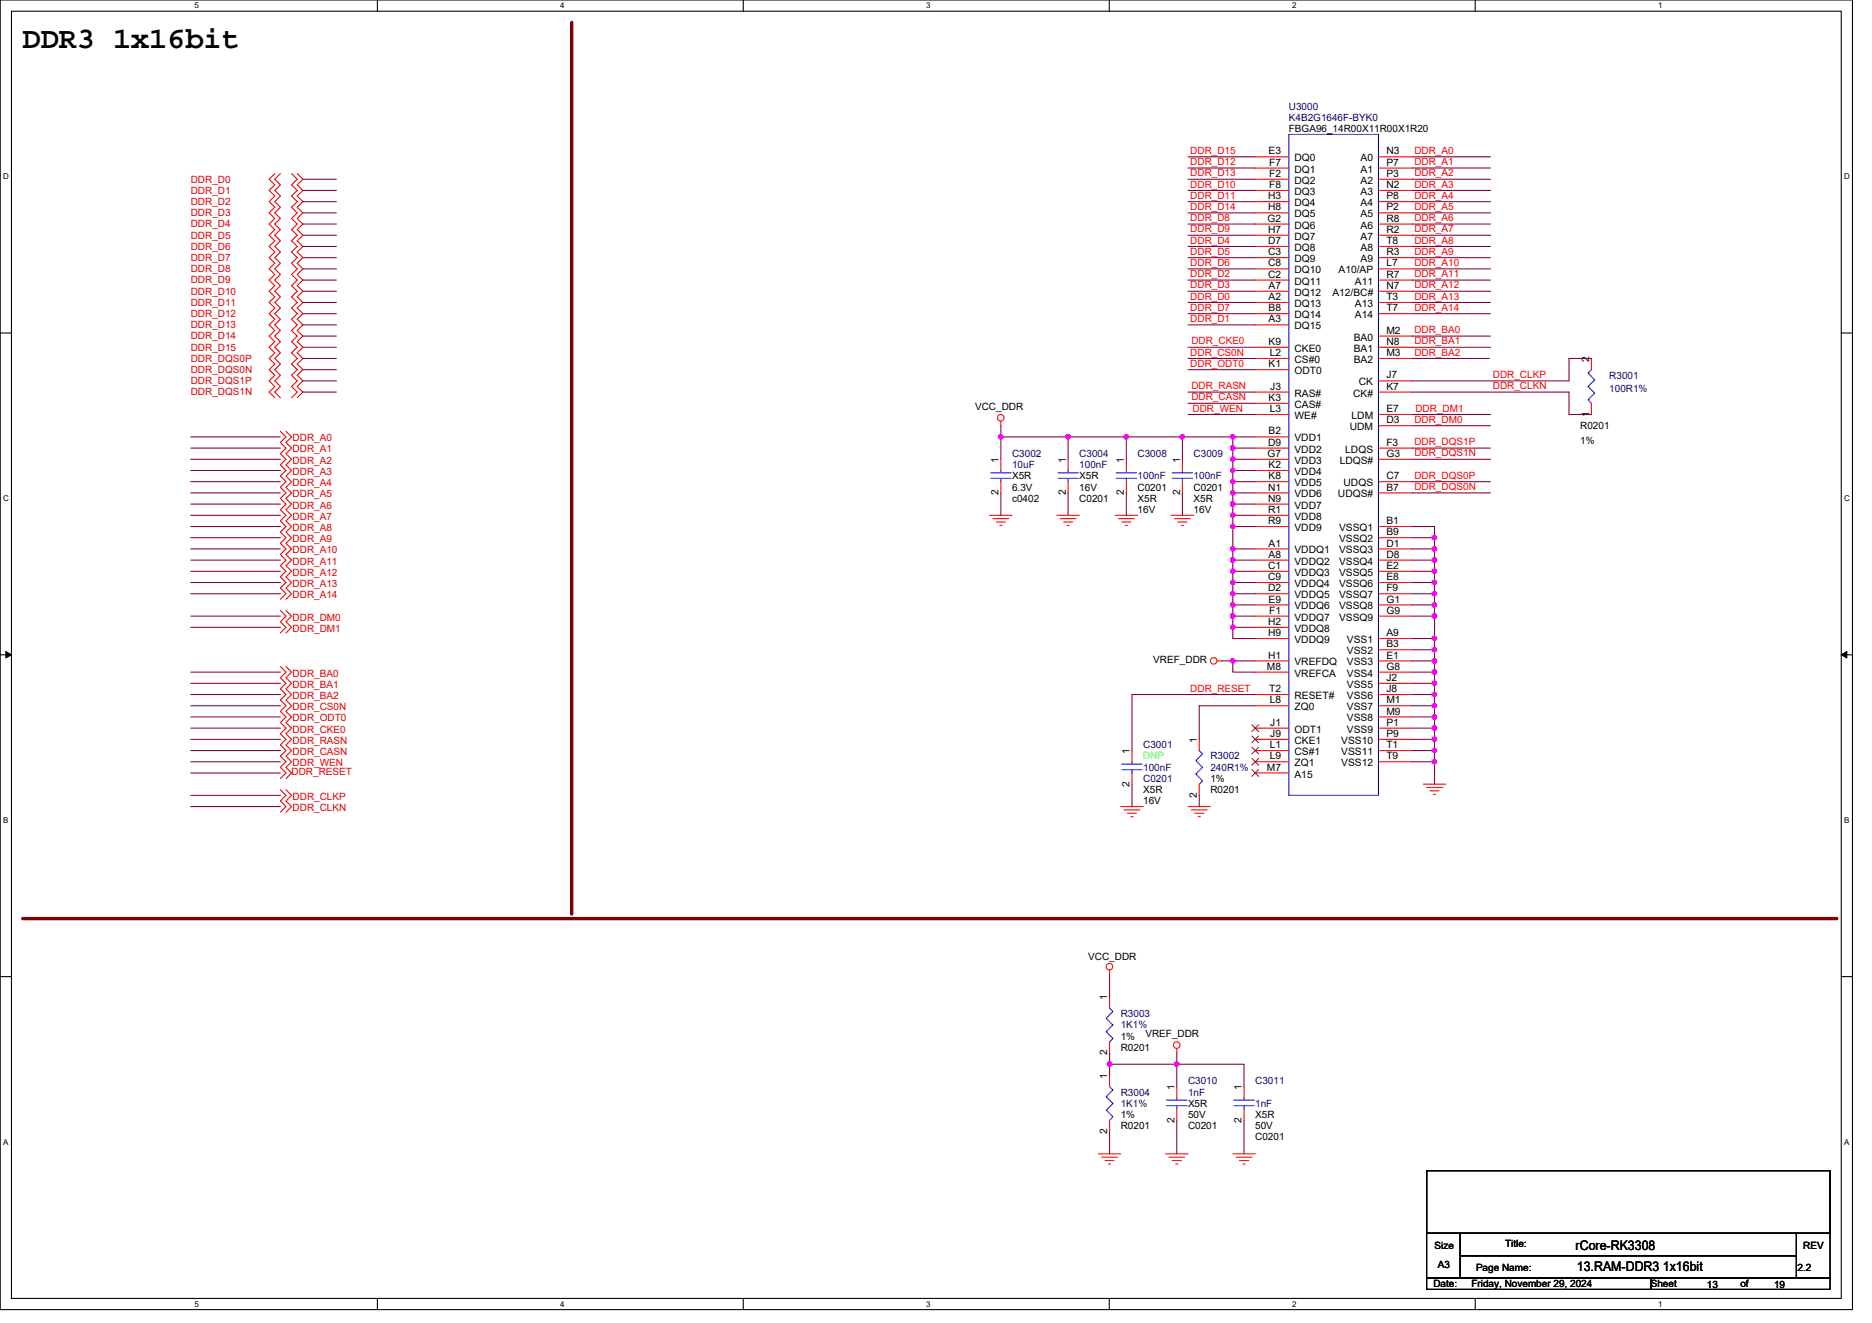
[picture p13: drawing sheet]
<svg xmlns="http://www.w3.org/2000/svg" width="297mm" height="210mm" viewBox="0 0 297 210" stroke-linecap="round" stroke-linejoin="round" font-family="sans-serif">
<defs><g id="words">
<text font-size="4.8" x="3.6" y="7.6">DDR3 1x16bit</text>
<g font-size="2.1">
<text x="250" y="198.4">rCore-RK3308</text>
<text x="250.2" y="201.8">13.RAM-DDR3 1x16bit</text>
</g>
<g font-size="1.6" fill="#000080">
<text x="204.5" y="17.4">U3000</text>
<text x="204.5" y="19.2">K4B2G1646F-BYK0</text>
<text x="255.4" y="60.1">R3001</text>
<text x="255.4" y="62.2">100R1%</text>
<text x="160.6" y="72.5">C3002</text>
<text x="160.6" y="74.3">10uF</text>
<text x="171.3" y="72.5">C3004</text>
<text x="171.3" y="74.3">100nF</text>
<text x="180.5" y="72.5">C3008</text>
<text x="180.5" y="76.1">100nF</text>
<text x="189.4" y="72.5">C3009</text>
<text x="189.4" y="76.1">100nF</text>
<text x="181.4" y="118.8">C3001</text>
<text x="181.4" y="122.3">100nF</text>
<text x="181.4" y="124.1">C0201</text>
<text x="192.1" y="120.5">R3002</text>
<text x="192.1" y="122.3">240R1%</text>
<text x="177.8" y="161.4">R3003</text>
<text x="177.8" y="163.2">1K1%</text>
<text x="177.8" y="173.9">R3004</text>
<text x="188.5" y="172.1">C3010</text>
<text x="188.5" y="173.9">1nF</text>
<text x="199.2" y="172.1">C3011</text>
<text x="177.8" y="175.7">1K1%</text>
<text x="199.2" y="175.7">1nF</text>
</g>
<g font-size="1.6">
<text x="204.5" y="21">FBGA96_14R00X11R00X1R20</text>
<text x="201.3" y="24.5">E3</text>
<text x="201.4" y="26.3">F7</text>
<text x="201.4" y="28.1">F2</text>
<text x="201.4" y="29.8">F8</text>
<text x="205.4" y="25.6">DQ0</text>
<text x="205.4" y="27.4">DQ1</text>
<text x="205.4" y="29.2">DQ2</text>
<text x="215.9" y="25.6">A0</text>
<text x="215.9" y="27.4">A1</text>
<text x="215.9" y="29.2">A2</text>
<text x="220" y="24.5">N3</text>
<text x="220" y="26.3">P7</text>
<text x="220" y="28.1">P3</text>
<text x="220" y="29.8">N2</text>
<text x="201.1" y="35.2">G2</text>
<text x="201.2" y="31.6">H3</text>
<text x="201.2" y="33.4">H8</text>
<text x="205.4" y="30.9">DQ3</text>
<text x="205.4" y="32.7">DQ4</text>
<text x="205.4" y="34.5">DQ5</text>
<text x="215.9" y="30.9">A3</text>
<text x="215.9" y="32.7">A4</text>
<text x="215.9" y="34.5">A5</text>
<text x="220" y="31.6">P8</text>
<text x="220" y="33.4">P2</text>
<text x="220" y="35.2">R8</text>
<text x="201.2" y="37">H7</text>
<text x="201.2" y="38.7">D7</text>
<text x="201.2" y="40.5">C3</text>
<text x="205.4" y="36.3">DQ6</text>
<text x="205.4" y="38.1">DQ7</text>
<text x="205.4" y="39.8">DQ8</text>
<text x="205.4" y="41.6">DQ9</text>
<text x="215.9" y="36.3">A6</text>
<text x="215.9" y="38.1">A7</text>
<text x="215.9" y="39.8">A8</text>
<text x="215.9" y="41.6">A9</text>
<text x="220" y="37">R2</text>
<text x="220" y="38.7">T8</text>
<text x="220" y="40.5">R3</text>
<text x="201.2" y="42.3">C8</text>
<text x="201.2" y="44.1">C2</text>
<text x="201.3" y="45.8">A7</text>
<text x="201.3" y="47.6">A2</text>
<text x="205.4" y="43.4">DQ10</text>
<text x="205.4" y="45.2">DQ11</text>
<text x="205.4" y="46.9">DQ12</text>
<text x="211.4" y="46.9">A12/BC#</text>
<text x="212.4" y="43.4">A10/AP</text>
<text x="215" y="45.2">A11</text>
<text x="220" y="42.3">L7</text>
<text x="220" y="44.1">R7</text>
<text x="220" y="47.6">T3</text>
<text x="220" y="45.8">N7</text>
<text x="201.3" y="49.4">B8</text>
<text x="201.3" y="51.2">A3</text>
<text x="205.4" y="48.7">DQ13</text>
<text x="205.4" y="50.5">DQ14</text>
<text x="205.4" y="52.3">DQ15</text>
<text x="215" y="48.7">A13</text>
<text x="215" y="50.5">A14</text>
<text x="220" y="49.4">T7</text>
<text x="220" y="53">M2</text>
<text x="201.3" y="54.7">K9</text>
<text x="201.3" y="58.3">K1</text>
<text x="201.5" y="56.5">L2</text>
<text x="205.4" y="55.8">CKE0</text>
<text x="205.4" y="57.6">CS#0</text>
<text x="205.4" y="59.4">ODT0</text>
<text x="214.8" y="54.1">BA0</text>
<text x="214.8" y="55.8">BA1</text>
<text x="214.8" y="57.6">BA2</text>
<text x="220" y="54.7">N8</text>
<text x="220" y="56.5">M3</text>
<text x="252.1" y="57.4" transform="rotate(-90 252.1 57.4)">2</text>
<text x="154.7" y="65.1">VCC_DDR</text>
<text x="201.3" y="63.6">K3</text>
<text x="201.5" y="65.4">L3</text>
<text x="201.6" y="61.8">J3</text>
<text x="205.4" y="62.9">RAS#</text>
<text x="205.4" y="64.7">CAS#</text>
<text x="214.7" y="62.9">CK#</text>
<text x="215.6" y="61.2">CK</text>
<text x="220" y="60.1">J7</text>
<text x="220" y="61.8">K7</text>
<text x="220" y="65.4">E7</text>
<text x="201.2" y="70.7">D9</text>
<text x="201.3" y="69">B2</text>
<text x="205.4" y="66.5">WE#</text>
<text x="205.4" y="70.1">VDD1</text>
<text x="205.4" y="71.8">VDD2</text>
<text x="213.5" y="71.8">LDQS</text>
<text x="214.2" y="68.3">UDM</text>
<text x="214.5" y="66.5">LDM</text>
<text x="220" y="70.7">F3</text>
<text x="220" y="67.2">D3</text>
<text x="250.7" y="68.1">R0201</text>
<text x="250.7" y="70.4">1%</text>
<text x="252.1" y="66.2" transform="rotate(-90 252.1 66.2)">1</text>
<text x="158.4" y="73.4" transform="rotate(-90 158.4 73.4)">1</text>
<text x="160.6" y="76.1">X5R</text>
<text x="160.6" y="77.9">6.3V</text>
<text x="169.1" y="73.4" transform="rotate(-90 169.1 73.4)">1</text>
<text x="171.3" y="76.1">X5R</text>
<text x="171.3" y="77.9">16V</text>
<text x="178.3" y="73.4" transform="rotate(-90 178.3 73.4)">1</text>
<text x="180.5" y="77.9">C0201</text>
<text x="187.2" y="73.4" transform="rotate(-90 187.2 73.4)">1</text>
<text x="189.4" y="77.9">C0201</text>
<text x="201.1" y="72.5">G7</text>
<text x="201.2" y="77.9">N1</text>
<text x="201.3" y="74.3">K2</text>
<text x="201.3" y="76.1">K8</text>
<text x="205.4" y="73.6">VDD3</text>
<text x="205.4" y="75.4">VDD4</text>
<text x="205.4" y="77.2">VDD5</text>
<text x="212.6" y="73.6">LDQS#</text>
<text x="213.2" y="77.2">UDQS</text>
<text x="220" y="72.5">G3</text>
<text x="220" y="76.1">C7</text>
<text x="220" y="77.9">B7</text>
<text x="158.4" y="78.6" transform="rotate(-90 158.4 78.6)">2</text>
<text x="160.6" y="79.7">c0402</text>
<text x="169.1" y="78.6" transform="rotate(-90 169.1 78.6)">2</text>
<text x="171.3" y="79.7">C0201</text>
<text x="178.3" y="78.6" transform="rotate(-90 178.3 78.6)">2</text>
<text x="180.5" y="79.7">X5R</text>
<text x="180.5" y="81.4">16V</text>
<text x="187.2" y="78.6" transform="rotate(-90 187.2 78.6)">2</text>
<text x="189.4" y="79.7">X5R</text>
<text x="189.4" y="81.4">16V</text>
<text x="201.2" y="79.6">N9</text>
<text x="201.2" y="81.4">R1</text>
<text x="201.2" y="83.2">R9</text>
<text x="205.4" y="79">VDD6</text>
<text x="205.4" y="80.7">VDD7</text>
<text x="205.4" y="82.5">VDD8</text>
<text x="212.3" y="79">UDQS#</text>
<text x="220" y="83.2">B1</text>
<text x="201.3" y="86.7">A1</text>
<text x="201.3" y="88.5">A8</text>
<text x="205.4" y="87.8">VDDQ1</text>
<text x="205.4" y="89.6">VDDQ2</text>
<text x="205.4" y="84.3">VDD9</text>
<text x="212.5" y="84.3">VSSQ1</text>
<text x="212.5" y="86.1">VSSQ2</text>
<text x="212.5" y="87.8">VSSQ3</text>
<text x="212.5" y="89.6">VSSQ4</text>
<text x="220" y="85">B9</text>
<text x="220" y="86.7">D1</text>
<text x="220" y="88.5">D8</text>
<text x="201.2" y="90.3">C1</text>
<text x="201.2" y="92.1">C9</text>
<text x="201.2" y="93.9">D2</text>
<text x="201.3" y="95.6">E9</text>
<text x="205.4" y="91.4">VDDQ3</text>
<text x="205.4" y="93.2">VDDQ4</text>
<text x="205.4" y="95">VDDQ5</text>
<text x="212.5" y="91.4">VSSQ5</text>
<text x="212.5" y="93.2">VSSQ6</text>
<text x="212.5" y="95">VSSQ7</text>
<text x="220" y="90.3">E2</text>
<text x="220" y="92.1">E8</text>
<text x="220" y="93.9">F9</text>
<text x="220" y="95.6">G1</text>
<text x="201.2" y="99.2">H2</text>
<text x="201.2" y="101">H9</text>
<text x="201.4" y="97.4">F1</text>
<text x="205.4" y="96.7">VDDQ6</text>
<text x="205.4" y="98.5">VDDQ7</text>
<text x="205.4" y="100.3">VDDQ8</text>
<text x="212.5" y="96.7">VSSQ8</text>
<text x="212.5" y="98.5">VSSQ9</text>
<text x="220" y="101">A9</text>
<text x="220" y="97.4">G9</text>
<text x="183" y="105.3">VREF_DDR</text>
<text x="201" y="106.3">M8</text>
<text x="201.2" y="104.5">H1</text>
<text x="205.4" y="105.6">VREFDQ</text>
<text x="205.4" y="107.4">VREFCA</text>
<text x="205.4" y="102.1">VDDQ9</text>
<text x="213.7" y="102.1">VSS1</text>
<text x="213.7" y="103.8">VSS2</text>
<text x="213.7" y="107.4">VSS4</text>
<text x="213.7" y="105.6">VSS3</text>
<text x="220" y="102.7">B3</text>
<text x="220" y="106.3">G8</text>
<text x="220" y="104.5">E1</text>
<text x="201.4" y="109.9">T2</text>
<text x="201.5" y="111.6">L8</text>
<text x="205.4" y="112.7">ZQ0</text>
<text x="205.4" y="111">RESET#</text>
<text x="213.7" y="109.2">VSS5</text>
<text x="213.7" y="111">VSS6</text>
<text x="213.7" y="112.7">VSS7</text>
<text x="220" y="108.1">J2</text>
<text x="220" y="109.9">J8</text>
<text x="220" y="111.6">M1</text>
<text x="220" y="113.4">M9</text>
<text x="179.2" y="119.7" transform="rotate(-90 179.2 119.7)">1</text>
<text x="189.9" y="117.9" transform="rotate(-90 189.9 117.9)">1</text>
<text x="201.5" y="118.7">L1</text>
<text x="201.6" y="115.2">J1</text>
<text x="201.6" y="117">J9</text>
<text x="205.4" y="116.3">ODT1</text>
<text x="205.4" y="118.1">CKE1</text>
<text x="205.4" y="119.8">CS#1</text>
<text x="212.8" y="118.1">VSS10</text>
<text x="212.8" y="119.8">VSS11</text>
<text x="213.7" y="114.5">VSS8</text>
<text x="213.7" y="116.3">VSS9</text>
<text x="220" y="115.2">P1</text>
<text x="220" y="117">P9</text>
<text x="220" y="118.7">T1</text>
<text x="179.2" y="124.8" transform="rotate(-90 179.2 124.8)">2</text>
<text x="181.4" y="125.9">X5R</text>
<text x="192.1" y="125.9">R0201</text>
<text x="192.1" y="124.1">1%</text>
<text x="201" y="122.3">M7</text>
<text x="201.5" y="120.5">L9</text>
<text x="205.4" y="121.6">ZQ1</text>
<text x="205.4" y="123.4">A15</text>
<text x="212.8" y="121.6">VSS12</text>
<text x="220" y="120.5">T9</text>
<text x="181.4" y="127.7">16V</text>
<text x="189.9" y="126.6" transform="rotate(-90 189.9 126.6)">2</text>
<text x="172.7" y="152.4">VCC_DDR</text>
<text x="175.7" y="158.8" transform="rotate(-90 175.7 158.8)">1</text>
<text x="175.7" y="167.5" transform="rotate(-90 175.7 167.5)">2</text>
<text x="177.8" y="166.8">R0201</text>
<text x="177.8" y="165">1%</text>
<text x="181.8" y="164.6">VREF_DDR</text>
<text x="175.7" y="171.2" transform="rotate(-90 175.7 171.2)">1</text>
<text x="186.3" y="173" transform="rotate(-90 186.3 173)">1</text>
<text x="197" y="173" transform="rotate(-90 197 173)">1</text>
<text x="175.7" y="180" transform="rotate(-90 175.7 180)">2</text>
<text x="177.8" y="179.2">R0201</text>
<text x="177.8" y="177.4">1%</text>
<text x="186.3" y="178.2" transform="rotate(-90 186.3 178.2)">2</text>
<text x="188.5" y="179.2">C0201</text>
<text x="188.5" y="175.7">X5R</text>
<text x="188.5" y="177.4">50V</text>
<text x="197" y="178.2" transform="rotate(-90 197 178.2)">2</text>
<text x="199.2" y="177.4">X5R</text>
<text x="199.2" y="179.2">50V</text>
<text x="199.2" y="181">C0201</text>
<text x="238.8" y="197.9">Title:</text>
<text x="227.6" y="198.2">Size</text>
<text x="228.2" y="201.3">A3</text>
<text x="234.2" y="201.8">Page Name:</text>
<text x="285.2" y="201.8">2.2</text>
<text x="286.1" y="198.2">REV</text>
<text x="227.5" y="204.3">Date:</text>
<text x="233.5" y="204.3">Friday, November 29, 2024</text>
<text x="261.9" y="204.3">Sheet</text>
<text x="270.8" y="204.5">13</text>
<text x="276.2" y="204.3">of</text>
<text x="281.5" y="204.5">19</text>
</g>
<g font-size="1.6" fill="#d50000">
<text x="30.3" y="29">DDR_D0</text>
<text x="30.3" y="30.8">DDR_D1</text>
<text x="30.3" y="32.5">DDR_D2</text>
<text x="30.3" y="34.3">DDR_D3</text>
<text x="30.3" y="36.1">DDR_D4</text>
<text x="30.3" y="37.9">DDR_D5</text>
<text x="30.3" y="39.6">DDR_D6</text>
<text x="30.3" y="41.4">DDR_D7</text>
<text x="30.3" y="43.2">DDR_D8</text>
<text x="30.3" y="45">DDR_D9</text>
<text x="30.3" y="46.8">DDR_D10</text>
<text x="30.3" y="48.5">DDR_D11</text>
<text x="30.3" y="50.3">DDR_D12</text>
<text x="30.3" y="52.1">DDR_D13</text>
<text x="30.3" y="53.9">DDR_D14</text>
<text x="30.3" y="57.4">DDR_DQS0P</text>
<text x="30.3" y="59.2">DDR_DQS0N</text>
<text x="30.3" y="55.6">DDR_D15</text>
<text x="30.3" y="61">DDR_DQS1P</text>
<text x="30.3" y="62.8">DDR_DQS1N</text>
<text x="46.4" y="70">DDR_A0</text>
<text x="46.4" y="71.8">DDR_A1</text>
<text x="46.4" y="73.6">DDR_A2</text>
<text x="46.4" y="75.4">DDR_A3</text>
<text x="46.4" y="77.2">DDR_A4</text>
<text x="46.4" y="78.9">DDR_A5</text>
<text x="46.4" y="80.7">DDR_A6</text>
<text x="46.4" y="82.5">DDR_A7</text>
<text x="46.4" y="84.3">DDR_A8</text>
<text x="46.4" y="86">DDR_A9</text>
<text x="46.4" y="87.8">DDR_A10</text>
<text x="46.4" y="89.6">DDR_A11</text>
<text x="46.4" y="91.4">DDR_A12</text>
<text x="46.4" y="93.2">DDR_A13</text>
<text x="46.4" y="94.9">DDR_A14</text>
<text x="46.4" y="98.5">DDR_DM0</text>
<text x="46.4" y="100.3">DDR_DM1</text>
<text x="46.4" y="107.4">DDR_BA0</text>
<text x="46.4" y="109.2">DDR_BA1</text>
<text x="46.4" y="110.9">DDR_BA2</text>
<text x="46.4" y="112.7">DDR_CS0N</text>
<text x="46.4" y="118">DDR_RASN</text>
<text x="46.4" y="119.8">DDR_CASN</text>
<text x="46.4" y="114.5">DDR_ODT0</text>
<text x="46.4" y="116.3">DDR_CKE0</text>
<text x="46.3" y="123">DDR_RESET</text>
<text x="46.4" y="121.6">DDR_WEN</text>
<text x="46.4" y="126.9">DDR_CLKP</text>
<text x="46.4" y="128.7">DDR_CLKN</text>
</g>
<g font-size="1.6" fill="#f00">
<text x="188.9" y="26.2">DDR_D12</text>
<text x="188.9" y="29.8">DDR_D10</text>
<text x="188.9" y="28">DDR_D13</text>
<text x="188.9" y="24.4">DDR_D15</text>
<text x="224.4" y="29.8">DDR_A3</text>
<text x="224.4" y="24.4">DDR_A0</text>
<text x="224.4" y="28">DDR_A2</text>
<text x="224.4" y="26.2">DDR_A1</text>
<text x="188.9" y="33.3">DDR_D14</text>
<text x="188.9" y="35.1">DDR_D8</text>
<text x="188.9" y="31.5">DDR_D11</text>
<text x="224.4" y="33.3">DDR_A5</text>
<text x="224.4" y="35.1">DDR_A6</text>
<text x="224.4" y="31.5">DDR_A4</text>
<text x="188.9" y="36.9">DDR_D9</text>
<text x="188.9" y="40.4">DDR_D5</text>
<text x="188.9" y="38.7">DDR_D4</text>
<text x="224.4" y="38.7">DDR_A8</text>
<text x="224.4" y="40.4">DDR_A9</text>
<text x="224.4" y="36.9">DDR_A7</text>
<text x="188.9" y="44">DDR_D2</text>
<text x="188.9" y="42.2">DDR_D6</text>
<text x="188.9" y="47.5">DDR_D0</text>
<text x="188.9" y="45.8">DDR_D3</text>
<text x="224.4" y="42.2">DDR_A10</text>
<text x="224.4" y="45.8">DDR_A12</text>
<text x="224.4" y="44">DDR_A11</text>
<text x="224.4" y="47.5">DDR_A13</text>
<text x="188.9" y="51.1">DDR_D1</text>
<text x="188.9" y="49.3">DDR_D7</text>
<text x="224.4" y="52.9">DDR_BA0</text>
<text x="224.4" y="49.3">DDR_A14</text>
<text x="188.9" y="56.4">DDR_CS0N</text>
<text x="188.9" y="58.2">DDR_ODT0</text>
<text x="189" y="54.7">DDR_CKE0</text>
<text x="224.4" y="54.7">DDR_BA1</text>
<text x="224.4" y="56.4">DDR_BA2</text>
<text x="236.9" y="60">DDR_CLKP</text>
<text x="189" y="63.5">DDR_CASN</text>
<text x="189" y="61.8">DDR_RASN</text>
<text x="189.2" y="65.3">DDR_WEN</text>
<text x="224.6" y="65.3">DDR_DM1</text>
<text x="236.9" y="61.8">DDR_CLKN</text>
<text x="224.4" y="67.1">DDR_DM0</text>
<text x="224.4" y="70.7">DDR_DQS1P</text>
<text x="224.4" y="76">DDR_DQS0P</text>
<text x="224.4" y="77.8">DDR_DQS0N</text>
<text x="224.4" y="72.4">DDR_DQS1N</text>
<text x="188.9" y="109.8">DDR_RESET</text>
</g>
<text font-size="1.6" fill="#0f0" x="181.4" y="120.5">DNP</text>
<g font-size="1.3">
<text x="30.8" y="1.3">5</text>
<text x="88.9" y="1.3">4</text>
<text x="147" y="1.3">3</text>
<text x="205" y="1.3">2</text>
<text x="263.1" y="1.3">1</text>
<text x=".5" y="28.4">D</text>
<text x="292.6" y="28.4">D</text>
<text x=".5" y="79.5">C</text>
<text x="292.6" y="79.5">C</text>
<text x=".5" y="130.6">B</text>
<text x="292.6" y="130.6">B</text>
<text x=".5" y="181.7">A</text>
<text x="292.6" y="181.7">A</text>
<text x="30.8" y="207.4">5</text>
<text x="88.9" y="207.4">4</text>
<text x="147" y="207.4">3</text>
<text x="205" y="207.4">2</text>
<text x="263.1" y="207.4">1</text>
</g>
</g></defs>
<path d="M0 0h293.9v207.9h-293.9zM1.8 1.8h290.4v204.3h-290.4z" fill="none" stroke="#000" stroke-width=".17"/>
<g fill="#fff">
<path d="M30.8 .2h.7v1.4h-.7z"/>
<path d="M30.8 206.3h.7v1.4h-.7z"/>
</g>
<path d="M59.9 0v1.8M59.9 206.1v1.8" fill="none" stroke="#000" stroke-width=".17"/>
<g fill="#fff">
<path d="M88.9 .2h.7v1.4h-.7z"/>
<path d="M88.9 206.3h.7v1.4h-.7z"/>
</g>
<path d="M117.9 0v1.8M117.9 206.1v1.8" fill="none" stroke="#000" stroke-width=".17"/>
<g fill="#fff">
<path d="M147 .2h.7v1.4h-.7z"/>
<path d="M147 206.3h.7v1.4h-.7z"/>
</g>
<path d="M176 0v1.8M176 206.1v1.8" fill="none" stroke="#000" stroke-width=".17"/>
<g fill="#fff">
<path d="M205 .2h.7v1.4h-.7z"/>
<path d="M205 206.3h.7v1.4h-.7z"/>
</g>
<path d="M234.1 0v1.8M234.1 206.1v1.8" fill="none" stroke="#000" stroke-width=".17"/>
<g fill="#fff">
<path d="M263.1 .2h.7v1.4h-.7z"/>
<path d="M263.1 206.3h.7v1.4h-.7z"/>
<path d="M.5 27.3h.9v1.4h-.9z"/>
<path d="M292.6 27.3h.9v1.4h-.9z"/>
<path d="M.5 78.4h.9v1.4h-.9z"/>
<path d="M292.6 78.4h.9v1.4h-.9z"/>
</g>
<path d="M0 52.9h1.8M292.2 52.9h1.7" fill="none" stroke="#000" stroke-width=".17"/>
<g fill="#fff">
<path d="M.5 129.5h.8v1.4h-.8z"/>
<path d="M292.6 129.5h.9v1.4h-.9z"/>
</g>
<path d="M0 103.9h1.8M292.2 103.9h1.7" fill="none" stroke="#000" stroke-width=".17"/>
<path d="M.9 103.4l.9 .5-.9 .5zM292.2 103.9l.8-.5v1z" fill="#000" stroke="#000" stroke-width=".16"/>
<g fill="#fff">
<path d="M.5 180.5h.8v1.4h-.8z"/>
<path d="M292.6 180.5h.9v1.4h-.9z"/>
</g>
<path d="M0 155h1.8M292.2 155h1.7M226.4 185.8h64v9.9h-64zM226.4 195.7h5.3v7.2h-5.3zM231.7 195.7h53.3v3.6h-53.3zM231.7 199.3h53.3v3.6h-53.3zM285 195.7h5.4v7.2h-5.4zM226.4 202.9h35.5v1.7h-35.5zM261.9 202.9h28.5v1.7h-28.5z" fill="none" stroke="#000" stroke-width=".17"/>
<path d="M90.7 3.6v141.5M3.6 145.8h287.9" fill="none" stroke="#800000" stroke-width=".53"/>
<g fill="none" stroke="#f00" stroke-width=".17">
<path d="M199.2 24.9h5.3M199.2 26.7h5.3M199.2 28.4h5.3M199.2 30.2h5.3M199.2 32h5.3M199.2 33.8h5.3M199.2 35.6h5.3M199.2 37.3h5.3M199.2 39.1h5.3M218.7 24.9h5.4M218.7 26.7h5.4M218.7 28.4h5.4"/>
<path d="M218.7 30.2h5.4M218.7 32h5.4M218.7 33.8h5.4M218.7 35.6h5.4M218.7 37.3h5.4M218.7 39.1h5.4M199.2 40.9h5.3M199.2 42.7h5.3M199.2 44.4h5.3M199.2 46.2h5.3M199.2 48h5.3M199.2 49.8h5.3"/>
<path d="M199.2 51.6h5.3M199.2 55.1h5.3M199.2 56.9h5.3M199.2 58.7h5.3M218.7 40.9h5.4M218.7 42.7h5.4M218.7 44.4h5.4M218.7 46.2h5.4M218.7 48h5.4M218.7 53.3h5.4M218.7 55.1h5.4M218.7 56.9h5.4"/>
<path d="M218.7 49.8h5.4M252.5 56.9v1.8M158.8 72.9v1.8M158.8 76.5v1.7M158.8 66.8v.8M169.5 72.9v1.8M169.5 76.5v1.7M178.7 72.9v1.8M178.7 76.5v1.7M187.6 72.9v1.8M187.6 76.5v1.7M199.2 62.2h5.3"/>
<path d="M199.2 64h5.3M199.2 65.8h5.3M199.2 69.3h5.3M199.2 71.1h5.3M199.2 72.9h5.3M199.2 74.7h5.3M199.2 76.5h5.3M199.2 78.2h5.3M218.7 60.5h5.4M218.7 62.2h5.4M218.7 65.8h5.4M218.7 67.6h5.4"/>
<path d="M218.7 71.1h5.4M218.7 72.9h5.4M218.7 76.5h5.4M218.7 78.2h5.4M252.5 64v1.8M157 81.8h3.6M157.6 82.3h2.5M158.1 82.8h1.4M158.6 83.4h.4M167.7 81.8h3.6M168.2 82.3h2.5M168.8 82.8h1.4"/>
<path d="M169.3 83.4h.4M177 81.8h3.5M177.5 82.3h2.5M178 82.8h1.4M178.6 83.4h.3M185.8 81.8h3.6M186.4 82.3h2.5M186.9 82.8h1.4M187.4 83.4h.4M199.2 87.1h5.3M199.2 88.9h5.3M199.2 90.7h5.3"/>
<path d="M199.2 92.5h5.3M199.2 94.2h5.3M199.2 96h5.3M199.2 97.8h5.3M199.2 80h5.3M199.2 81.8h5.3M199.2 83.6h5.3M199.2 99.6h5.3M218.7 83.6h5.4M218.7 85.3h5.4M218.7 87.1h5.4M218.7 88.9h5.4"/>
<path d="M218.7 90.7h5.4M218.7 92.5h5.4M218.7 94.2h5.4M218.7 96h5.4M218.7 97.8h5.4M179.6 119.1v1.8M190.3 117.3v1.8M193.1 104.9h.7M199.2 115.6h5.3M199.2 117.3h5.3M199.2 104.9h5.3M199.2 119.1h5.3"/>
<path d="M199.2 112h5.3M199.2 106.7h5.3M199.2 110.2h5.3M199.2 101.3h5.3M218.7 101.3h5.4M218.7 103.1h5.4M218.7 106.7h5.4M218.7 108.5h5.4M218.7 104.9h5.4M218.7 110.2h5.4M218.7 112h5.4M218.7 113.8h5.4"/>
<path d="M218.7 115.6h5.4M218.7 117.3h5.4M218.7 119.1h5.4M177.8 128h3.6M178.4 128.5h2.5M178.9 129.1h1.4M179.4 129.6h.4M179.6 122.7v1.8M188.5 128h3.6M189 128.5h2.5M189.6 129.1h1.4M190.1 129.6h.4"/>
<path d="M190.3 124.5v1.7M199.2 120.9h5.3M199.2 122.7h5.3M218.7 120.9h5.4M225.8 124.5h3.6M226.4 125h2.5M226.9 125.5h1.4M227.5 126.1h.3M176.1 158.2v1.8M176.1 154v.7M176.1 165.4v1.7M176.1 170.7v1.8"/>
<path d="M176.1 177.8v1.8M186.7 166.4v.7M186.7 172.5v1.7M186.7 176v1.8M197.4 172.5v1.7M197.4 176v1.8M174.3 183.1h3.5M174.8 183.7h2.5M175.3 184.2h1.5M175.9 184.7h.3M185 183.1h3.5M185.5 183.7h2.5"/>
<path d="M186 184.2h1.4M186.6 184.7h.3M195.6 183.1h3.6M196.1 183.7h2.5M196.7 184.2h1.4M197.2 184.7h.4"/>
<circle cx="158.8" cy="66.3" r=".52"/>
<circle cx="192.6" cy="104.9" r=".52"/>
<circle cx="176" cy="153.4" r=".52"/>
<circle cx="186.7" cy="165.9" r=".52"/>
</g>
<path d="M43.6 27.6l-.9 .8 .9 .9-.9 .9 .9 .9-.9 .9 .9 .9-.9 .9 .9 .9-.9 .9 .9 .8-.9 .9 .9 .9-.9 .9 .9 .9-.9 .9 .9 .9-.9 .9 .9 .9-.9 .8 .9 .9-.9 .9 .9 .9-.9 .9 .9 .9-.9 .9 .9 .9-.9 .9 .9 .9-.9 .8 .9 .9-.9 .9 .9 .9-.9 .9 .9 .9-.9 .9 .9 .9-.9 .9 .9 .8-.9 .9 .9 .9M44.5 27.6l-.9 .8 .9 .9-.9 .9 .9 .9-.9 .9 .9 .9-.9 .9 .9 .9-.9 .9 .9 .8-.9 .9 .9 .9-.9 .9 .9 .9-.9 .9 .9 .9-.9 .9 .9 .9-.9 .8 .9 .9-.9 .9 .9 .9-.9 .9 .9 .9-.9 .9 .9 .9-.9 .9 .9 .9-.9 .8 .9 .9-.9 .9 .9 .9-.9 .9 .9 .9-.9 .9 .9 .9-.9 .9 .9 .8-.9 .9 .9 .9M46.3 27.6l.9 .8-.9 .9 .9 .9-.9 .9 .9 .9-.9 .9 .9 .9-.9 .9 .9 .9-.9 .8 .9 .9-.9 .9 .9 .9-.9 .9 .9 .9-.9 .9 .9 .9-.9 .9 .9 .8-.9 .9 .9 .9-.9 .9 .9 .9-.9 .9 .9 .9-.9 .9 .9 .9-.9 .9 .9 .8-.9 .9 .9 .9-.9 .9 .9 .9-.9 .9 .9 .9-.9 .9 .9 .9-.9 .8 .9 .9-.9 .9M47.2 27.6l.8 .8-.8 .9 .8 .9-.8 .9 .8 .9-.8 .9 .8 .9-.8 .9 .8 .9-.8 .8 .8 .9-.8 .9 .8 .9-.8 .9 .8 .9-.8 .9 .8 .9-.8 .9 .8 .8-.8 .9 .8 .9-.8 .9 .8 .9-.8 .9 .8 .9-.8 .9 .8 .9-.8 .9 .8 .8-.8 .9 .8 .9-.8 .9 .8 .9-.8 .9 .8 .9-.8 .9 .8 .9-.8 .8 .8 .9-.8 .9M44.5 68.5l.9 .8-.9 .9 .9 .9-.9 .9 .9 .9-.9 .9 .9 .9-.9 .9 .9 .9-.9 .8 .9 .9-.9 .9 .9 .9-.9 .9 .9 .9-.9 .9 .9 .9-.9 .9 .9 .8-.9 .9 .9 .9-.9 .9 .9 .9-.9 .9 .9 .9-.9 .9 .9 .9-.9 .8 .9 .9-.9 .9M45.4 68.5l.9 .8-.9 .9 .9 .9-.9 .9 .9 .9-.9 .9 .9 .9-.9 .9 .9 .9-.9 .8 .9 .9-.9 .9 .9 .9-.9 .9 .9 .9-.9 .9 .9 .9-.9 .9 .9 .8-.9 .9 .9 .9-.9 .9 .9 .9-.9 .9 .9 .9-.9 .9 .9 .9-.9 .8 .9 .9-.9 .9M44.5 96.9l.9 .9-.9 .9 .9 .9-.9 .9M45.4 96.9l.9 .9-.9 .9 .9 .9-.9 .9M44.5 105.8l.9 .9-.9 .9 .9 .9-.9 .8 .9 .9-.9 .9 .9 .9-.9 .9 .9 .9-.9 .9 .9 .9-.9 .9 .9 .8-.9 .9 .9 .9-.9 .9 .9 .9-.9 .9 .9 .9-.9 .9M45.4 105.8l.9 .9-.9 .9 .9 .9-.9 .8 .9 .9-.9 .9 .9 .9-.9 .9 .9 .9-.9 .9 .9 .9-.9 .9 .9 .8-.9 .9 .9 .9-.9 .9 .9 .9-.9 .9 .9 .9-.9 .9M44.5 125.3l.9 .9-.9 .9 .9 .9-.9 .9M45.4 125.3l.9 .9-.9 .9 .9 .9-.9 .9" fill="none" stroke="#d50000" stroke-width=".17"/>
<g fill="none" stroke="#00f" stroke-width=".17">
<path d="M204.5 21.3h14.2v104.9h-14.2zM252.5 58.7l-.5 .5 1 1.1-1 1 1 1.1-1 1.1 .5 .5M157.2 75.9h3.2M157.2 75h3.2M158.8 74.7v.3M158.8 75.9v.6M167.9 75.9h3.2M167.9 75h3.2M169.5 74.7v.3M169.5 75.9v.6M177.1 75.9h3.2M177.1 75h3.2"/>
<path d="M178.7 74.7v.3M178.7 75.9v.6M186 75.9h3.2M186 75h3.2M187.6 74.7v.3M187.6 75.9v.6M190.3 119.1l.5 .6-1 1 1 1.1-1 1.1 1 1-.5 .6M178 122.2h3.2M178 121.3h3.2M179.6 120.9v.4M179.6 122.2v.5M176.1 160l.5 .5-1.1 1.1 1.1 1.1-1.1 1 1.1 1.1-.5 .6"/>
<path d="M176.1 172.5l.5 .5-1.1 1.1 1.1 1-1.1 1.1 1.1 1.1-.5 .5M185.1 175.5h3.2M185.1 174.6h3.2M186.7 174.2v.4M186.7 175.5v.5M195.8 175.5h3.2M195.8 174.6h3.2M197.4 174.2v.4M197.4 175.5v.5"/>
</g>
<path d="M198.6 115l1.1 1.1M198.6 116.8l1.1 1.1M198.6 118.6l1.1 1.1M199.7 115l-1.1 1.1M199.7 116.8l-1.1 1.1M199.7 118.6l-1.1 1.1M198.6 120.4l1.1 1.1M198.6 122.2l1.1 1M199.7 120.4l-1.1 1.1M199.7 122.2l-1.1 1" fill="none" stroke="#804000" stroke-width=".16"/>
<g fill="none" stroke="#800040" stroke-width=".17">
<path d="M48 33.8h5.4M48 32h5.4M48 37.3h5.4M48 35.6h5.4M48 39.1h5.4M48 30.2h5.4M48 28.4h5.4M188.5 26.7h10.7M188.5 30.2h10.7M188.5 28.4h10.7M188.5 33.8h10.7M188.5 37.3h10.7"/>
<path d="M188.5 35.6h10.7M188.5 32h10.7M188.5 39.1h10.7M188.5 24.9h10.7M224.1 33.8h12.4M224.1 39.1h12.4M224.1 35.6h12.4M224.1 32h12.4M224.1 30.2h12.4M224.1 37.3h12.4M224.1 24.9h12.4M224.1 28.4h12.4"/>
<path d="M224.1 26.7h12.4M48 58.7h5.4M48 56.9h5.4M48 40.9h5.4M48 46.2h5.4M48 44.5h5.4M48 42.7h5.4M48 48h5.4M48 49.8h5.4M48 51.6h5.4M48 53.3h5.4M48 55.1h5.4"/>
<path d="M188.5 40.9h10.7M188.5 44.4h10.7M188.5 42.7h10.7M188.5 48h10.7M188.5 51.6h10.7M188.5 49.8h10.7M188.5 46.2h10.7M188.5 56.9h10.7M188.5 58.7h10.7M188.5 55.1h10.7M224.1 56.9h12.2M224.1 55.1h12.4"/>
<path d="M224.1 53.3h12.4M224.1 40.9h12.4M224.1 42.7h12.4M224.1 46.2h12.4M224.1 44.4h12.4M224.1 48h12.4M224.1 49.8h12.4M252.5 56.9h-3.5v3.6h-24.9M30.3 74.7h14.2M30.3 72.9h14.2M30.3 78.2h14.2M30.3 76.5h14.2"/>
<path d="M30.3 71.1h14.2M30.3 69.3h14.2M48 62.2h5.4M48 60.5h5.4M158.8 67.6v1.7M158.8 69.3h10.7M158.8 69.3v3.6M158.8 78.2v3.6M169.5 78.2v3.6M169.5 69.3v3.6M169.5 69.3h9.2M178.7 78.2v3.6"/>
<path d="M178.7 69.3v3.6M178.7 69.3h8.9M187.6 78.2v3.6M187.6 69.3v3.6M187.6 69.3h8M188.5 62.2h10.7M188.5 65.8h10.7M188.5 64h10.7M195.6 71.1v1.8M195.6 76.5v1.7M195.6 72.9v1.8M195.6 74.7v1.8"/>
<path d="M195.6 74.7h3.6M195.6 78.2v1.8M195.6 72.9h3.6M195.6 69.3v1.8h3.6M195.6 76.5h3.6M195.6 69.3h3.6M195.6 78.2h3.6M224.1 62.2h24.9v3.6h3.5M224.1 67.6h12.4M224.1 76.5h12.4M224.1 78.2h12.4M224.1 65.8h12.4"/>
<path d="M224.1 71.1h12.4M224.1 72.9h12.4M30.3 97.8h14.2M30.3 99.6h14.2M30.3 80h14.2M30.3 81.8h14.2M30.3 87.1h14.2M30.3 85.3h14.2M30.3 83.6h14.2M30.3 88.9h14.2M30.3 90.7h14.2M30.3 92.5h14.2"/>
<path d="M30.3 94.2h14.2M195.6 99.6v1.7h3.6M195.6 92.5v1.7M195.6 90.7v1.8M195.6 94.2v1.8M195.6 96h3.6M195.6 94.2h3.6M195.6 80v1.8M195.6 83.6v3.5M195.6 88.9v1.8M195.6 97.8v1.8M195.6 81.8v1.8"/>
<path d="M195.6 87.1v1.8M195.6 80h3.6M195.6 83.6h3.6M195.6 88.9h3.6M195.6 99.6h3.6M195.6 96v1.8h3.6M195.6 92.5h3.6M195.6 81.8h3.6M195.6 87.1h3.6M195.6 90.7h3.6M224.1 97.8h3.5M224.1 90.7h3.5"/>
<path d="M224.1 96h3.5M224.1 94.2h3.5M224.1 92.5h3.5M224.1 88.9h3.5M224.1 83.6h3.5v1.7M224.1 85.3h3.5M224.1 87.1h3.5v1.8M227.6 96v1.8M227.6 90.7v1.8M227.6 92.5v1.7M227.6 94.2v1.8M227.6 97.8v3.5"/>
<path d="M227.6 85.3v1.8M227.6 88.9v1.8M30.3 112h14.2M30.3 113.8h14.2M30.3 119.1h14.2M30.3 115.6h14.2M30.3 117.3h14.2M30.3 108.5h14.2M30.3 110.2h14.2M30.3 106.7h14.2M193.8 104.9h5.4M195.6 104.9v1.8h3.6"/>
<path d="M199.2 110.2h-19.6v8.9M199.2 112h-8.9v5.3M224.1 117.3h3.5M224.1 115.6h3.5M224.1 113.8h3.5M224.1 112h3.5M224.1 110.2h3.5M224.1 106.7h3.5M224.1 119.1h3.5M224.1 108.5h3.5M224.1 103.1h3.5M224.1 101.3h3.5"/>
<path d="M224.1 104.9h3.5M227.6 108.5v1.7M227.6 104.9v1.8M227.6 112v1.8M227.6 101.3v1.8M227.6 103.1v1.8M227.6 110.2v1.8M227.6 113.8v1.8M227.6 115.6v1.7M227.6 106.7v1.8M227.6 117.3v1.8M227.6 119.1v1.8"/>
<path d="M30.3 120.9h14.2M30.3 128h14.2M30.3 126.2h14.2M30.3 122.7h14.2M179.6 124.5v3.5M190.3 126.2v1.8M224.1 120.9h3.5M227.6 120.9v3.6M176.1 154.7v3.5M176.1 168.9h21.3v3.6M176.1 179.6v3.5M176.1 168.9v1.8"/>
<path d="M176.1 167.1v1.8M186.7 177.8v5.3M186.7 167.1v5.4M197.4 177.8v5.3"/>
</g>
<g fill="#f0f" stroke="#f0f" stroke-width=".17">
<circle cx="169.5" cy="69.3" r=".35"/>
<circle cx="158.8" cy="69.3" r=".35"/>
<circle cx="186.7" cy="168.9" r=".35"/>
<circle cx="176" cy="168.9" r=".35"/>
<circle cx="195.6" cy="104.9" r=".35"/>
<circle cx="195.6" cy="72.9" r=".35"/>
<circle cx="227.6" cy="106.7" r=".35"/>
<circle cx="227.6" cy="104.9" r=".35"/>
<circle cx="227.6" cy="120.9" r=".35"/>
<circle cx="227.6" cy="108.4" r=".35"/>
<circle cx="227.6" cy="113.8" r=".35"/>
<circle cx="227.6" cy="94.2" r=".35"/>
<circle cx="227.6" cy="92.4" r=".35"/>
<circle cx="227.6" cy="96" r=".35"/>
<circle cx="227.6" cy="101.3" r=".35"/>
<circle cx="227.6" cy="97.8" r=".35"/>
<circle cx="227.6" cy="112" r=".35"/>
<circle cx="227.6" cy="110.2" r=".35"/>
<circle cx="227.6" cy="103.1" r=".35"/>
<circle cx="227.6" cy="115.6" r=".35"/>
<circle cx="227.6" cy="119.1" r=".35"/>
<circle cx="227.6" cy="117.3" r=".35"/>
<circle cx="227.6" cy="85.3" r=".35"/>
<circle cx="227.6" cy="87.1" r=".35"/>
<circle cx="195.6" cy="81.8" r=".35"/>
<circle cx="195.6" cy="87.1" r=".35"/>
<circle cx="195.6" cy="83.6" r=".35"/>
<circle cx="195.6" cy="76.4" r=".35"/>
<circle cx="227.6" cy="90.7" r=".35"/>
<circle cx="227.6" cy="88.9" r=".35"/>
<circle cx="195.6" cy="88.9" r=".35"/>
<circle cx="195.6" cy="99.6" r=".35"/>
<circle cx="195.6" cy="94.2" r=".35"/>
<circle cx="195.6" cy="92.4" r=".35"/>
<circle cx="195.6" cy="97.8" r=".35"/>
<circle cx="195.6" cy="96" r=".35"/>
<circle cx="195.6" cy="71.1" r=".35"/>
<circle cx="195.6" cy="69.3" r=".35"/>
<circle cx="178.7" cy="69.3" r=".35"/>
<circle cx="187.6" cy="69.3" r=".35"/>
<circle cx="195.6" cy="74.7" r=".35"/>
<circle cx="195.6" cy="80" r=".35"/>
<circle cx="195.6" cy="78.2" r=".35"/>
<circle cx="195.6" cy="90.7" r=".35"/>
</g>
<use href="#words"/>
</svg>
